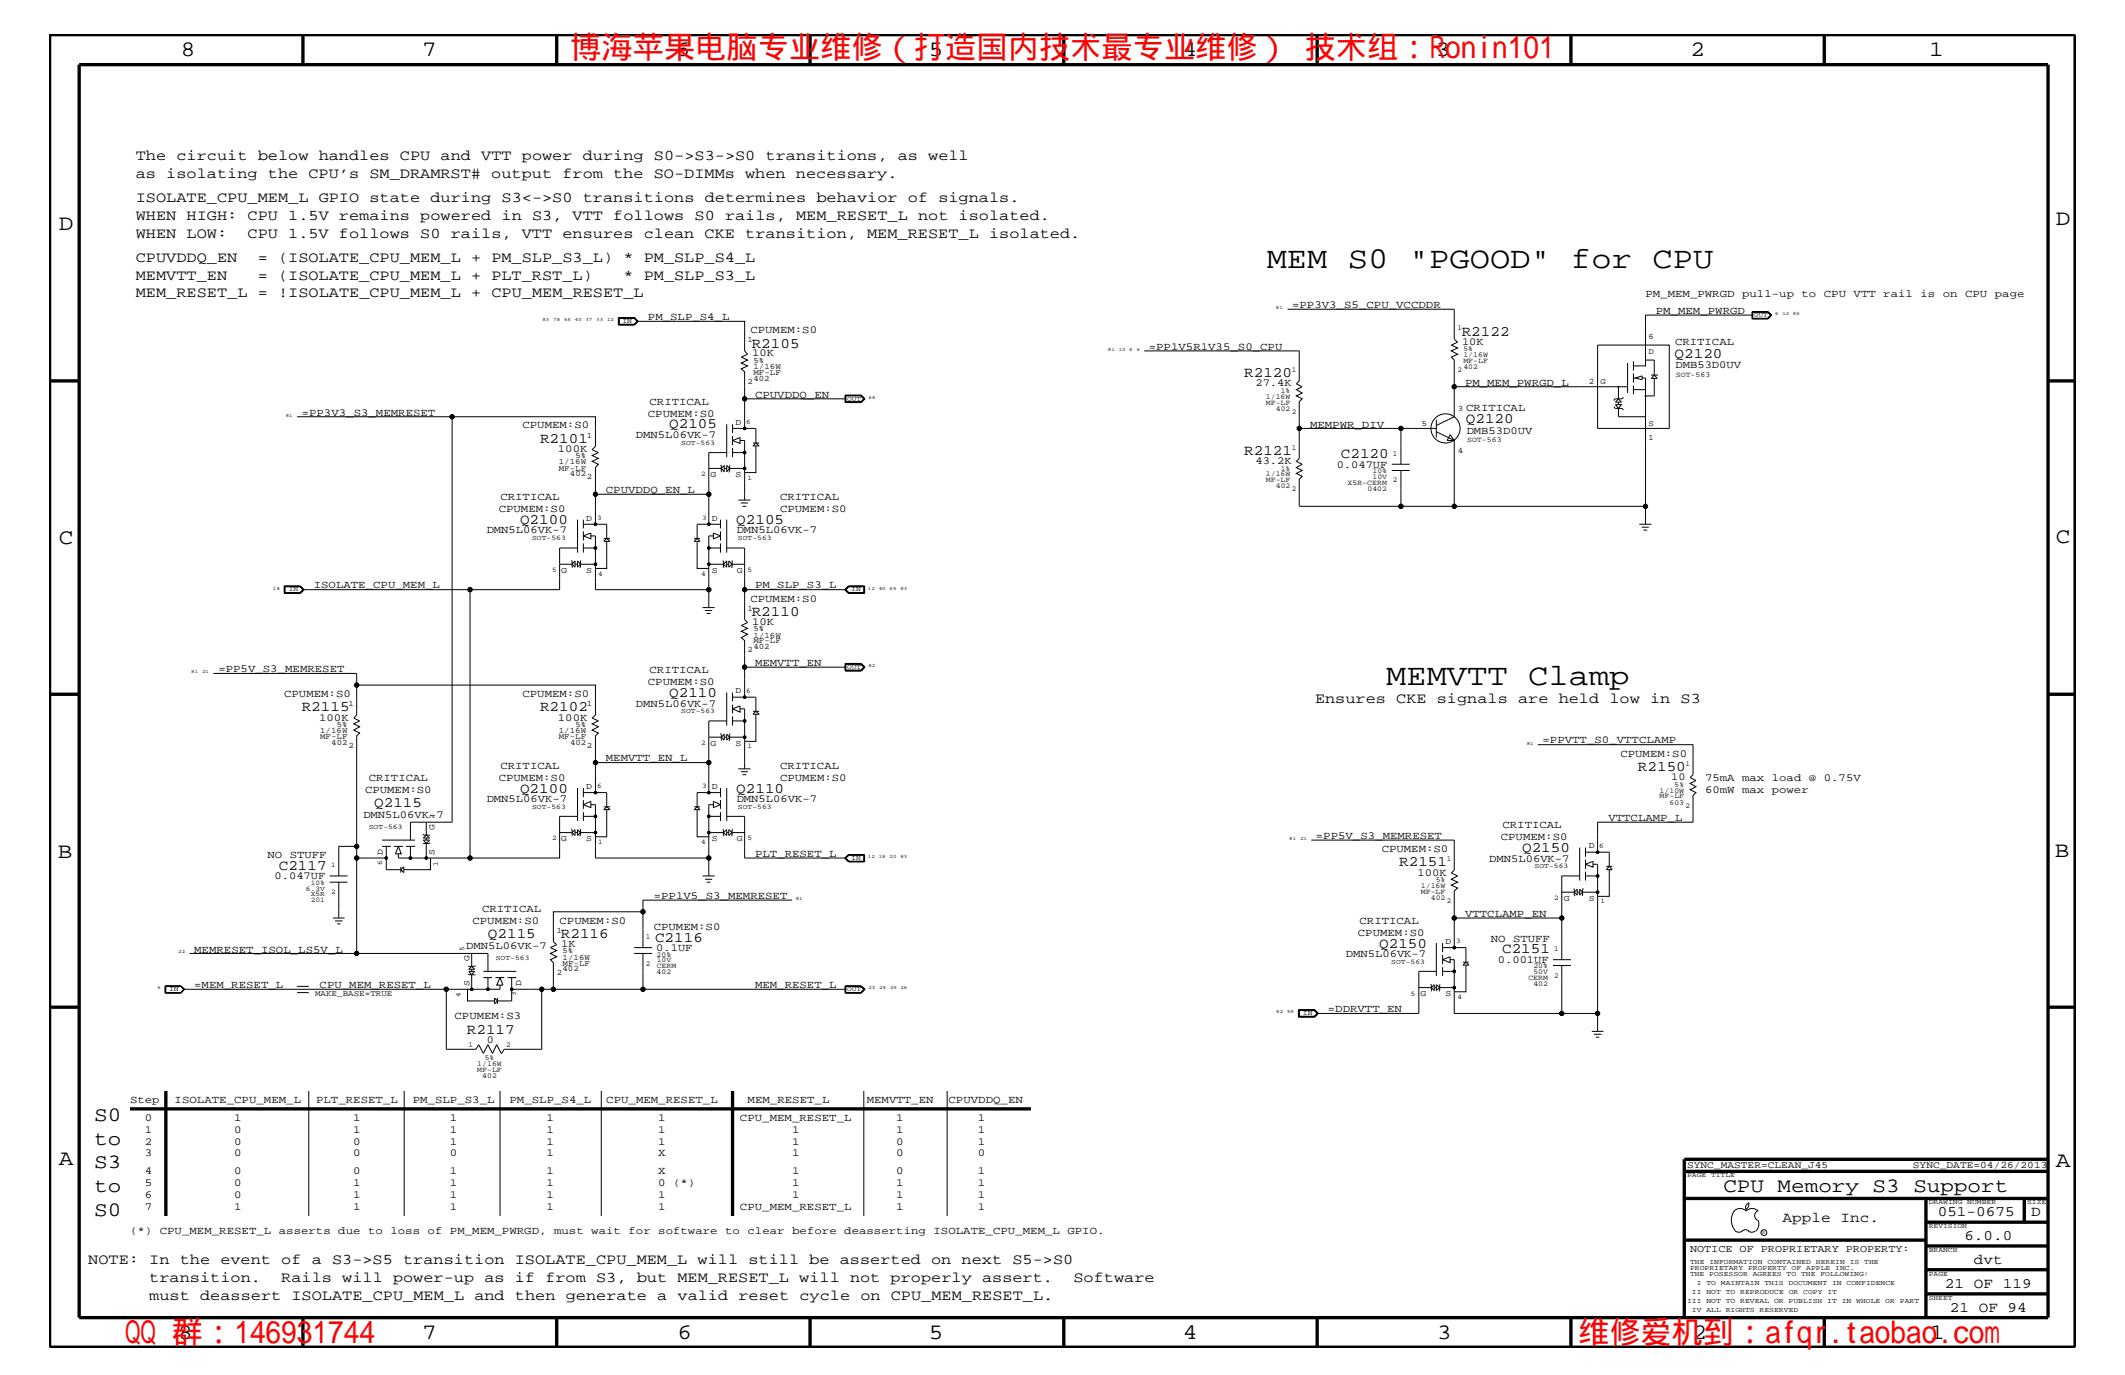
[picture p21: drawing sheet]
<svg xmlns="http://www.w3.org/2000/svg" width="432mm" height="279mm" viewBox="0 0 432 279" stroke-linecap="round" stroke-linejoin="round" font-family="sans-serif">
<defs><g id="words">
<g font-size="6.3" fill="#f00">
<text x="115.9" y="11.9">博海苹果电脑专业维修（打造国内技术最专业维修） 技术组：Ronin101</text>
<text x="25.4" y="272.9">QQ 群：146931744</text>
<text x="320.7" y="272.9">维修爱机到：afqr.taobao.com</text>
</g>
<g font-size="6.2">
<text x="257.4" y="54.4">MEM S0 &quot;PGOOD&quot; for CPU</text>
<text x="281.6" y="139.2">MEMVTT Clamp</text>
</g>
<g font-size="4.5">
<text x="36.7" y="11.5">8</text>
<text x="85.8" y="11.5">7</text>
<text x="137.3" y="11.5">6</text>
<text x="188.7" y="11.5">5</text>
<text x="240.3" y="11.5">4</text>
<text x="291.8" y="11.5">3</text>
<text x="343.5" y="11.5">2</text>
<text x="392" y="11.5">1</text>
<text x="11.9" y="46.8">D</text>
<text x="417.7" y="45.7">D</text>
<text x="11.9" y="110.6">C</text>
<text x="417.7" y="110.3">C</text>
<text x="11.8" y="174.3">B</text>
<text x="417.6" y="174.2">B</text>
<text x="11.9" y="236.7">A</text>
<text x="417.7" y="237.1">A</text>
<text x="36.2" y="272.1">8</text>
<text x="85.8" y="272.1">7</text>
<text x="137.7" y="272.1">6</text>
<text x="188.7" y="272.1">5</text>
<text x="240.4" y="272.1">4</text>
<text x="292" y="272.1">3</text>
<text x="343.9" y="272.1">2</text>
<text x="392.2" y="272.1">1</text>
</g>
<g font-size="4.1">
<text x="19.1" y="227.7">S0</text>
<text x="19.1" y="232.6">to</text>
<text x="19.1" y="237.4">S3</text>
<text x="19.1" y="242.3">to</text>
<text x="350.2" y="242.3">CPU Memory S3 Support</text>
<text x="19.1" y="247.1">S0</text>
</g>
<g font-size="3">
<text x="27.6" y="32.5">The circuit below handles CPU and VTT power during S0-&gt;S3-&gt;S0 transitions, as well</text>
<text x="27.6" y="36.2">as isolating the CPU’s SM_DRAMRST# output from the SO-DIMMs when necessary.</text>
<text x="27.6" y="41">ISOLATE_CPU_MEM_L GPIO state during S3&lt;-&gt;S0 transitions determines behavior of signals.</text>
<text x="27.6" y="44.6">WHEN HIGH: CPU 1.5V remains powered in S3, VTT follows S0 rails, MEM_RESET_L not isolated.</text>
<text x="27.6" y="48.3">WHEN LOW:</text>
<text x="27.6" y="53.2">CPUVDDQ_EN</text>
<text x="50.3" y="48.3">CPU 1.5V follows S0 rails, VTT ensures clean CKE transition, MEM_RESET_L isolated.</text>
<text x="52.4" y="53.2">= (ISOLATE_CPU_MEM_L + PM_SLP_S3_L) * PM_SLP_S4_L</text>
<text x="27.6" y="56.8">MEMVTT_EN</text>
<text x="52.4" y="56.8">= (ISOLATE_CPU_MEM_L + PLT_RST_L)</text>
<text x="126.7" y="56.8">* PM_SLP_S3_L</text>
<text x="27.6" y="60.4">MEM_RESET_L = !ISOLATE_CPU_MEM_L + CPU_MEM_RESET_L</text>
<text x="152.7" y="70.6">R2105</text>
<text x="297" y="68.2">R2122</text>
<text x="252.8" y="76.7">R2120</text>
<text x="340.3" y="72.7">Q2120</text>
<text x="136" y="87.1">Q2105</text>
<text x="297.9" y="86">Q2120</text>
<text x="109.7" y="90">R2101</text>
<text x="252.8" y="92.4">R2121</text>
<text x="272.5" y="93.2">C2120</text>
<text x="105.7" y="106.5">Q2100</text>
<text x="149.6" y="106.5">Q2105</text>
<text x="152.7" y="125.2">R2110</text>
<text x="136" y="141.7">Q2110</text>
<text x="267.2" y="142.9">Ensures CKE signals are held low in S3</text>
<text x="61.3" y="144.6">R2115</text>
<text x="109.7" y="144.6">R2102</text>
<text x="105.7" y="161.1">Q2100</text>
<text x="149.6" y="161.1">Q2110</text>
<text x="332.8" y="156.7">R2150</text>
<text x="76" y="163.9">Q2115</text>
<text x="309.3" y="173.2">Q2150</text>
<text x="56.6" y="176.8">C2117</text>
<text x="284.3" y="176.1">R2151</text>
<text x="99.1" y="190.6">Q2115</text>
<text x="114" y="190.6">R2116</text>
<text x="133.1" y="191.4">C2116</text>
<text x="280.2" y="192.6">Q2150</text>
<text x="305.2" y="193.7">C2151</text>
<text x="94.9" y="210.2">R2117</text>
<text x="362.2" y="248.4">Apple Inc.</text>
<text x="393.7" y="247.1">051-0675</text>
<text x="399.2" y="252">6.0.0</text>
<text x="412.7" y="247.1">D</text>
<text x="17.9" y="256.8">NOTE: In the event of a S3-&gt;S5 transition ISOLATE_CPU_MEM_L will still be asserted on next S5-&gt;S0</text>
<text x="401.1" y="256.8">dvt</text>
<text x="30.3" y="260.5">transition.</text>
<text x="57.2" y="260.5">Rails will power-up as if from S3, but MEM_RESET_L will not properly assert.</text>
<text x="218.1" y="260.5">Software</text>
<text x="395.2" y="261.6">21 OF 119</text>
<text x="30.3" y="264.1">must deassert ISOLATE_CPU_MEM_L and then generate a valid reset cycle on CPU_MEM_RESET_L.</text>
<text x="396.2" y="266.6">21 OF 94</text>
</g>
<g font-size="2.2">
<text x="131.7" y="65.1">PM_SLP_S4_L</text>
<text x="262.6" y="62.6">=PP3V3_S5_CPU_VCCDDR</text>
<text x="334.3" y="60.4">PM_MEM_PWRGD pull-up to CPU VTT rail is on CPU page</text>
<text x="336.5" y="63.9">PM_MEM_PWRGD</text>
<text x="152.5" y="67.7">CPUMEM:S0</text>
<text x="233.4" y="71.1">=PP1V5R1V35_S0_CPU</text>
<text x="297.1" y="70">10K</text>
<text x="340.4" y="70.1">CRITICAL</text>
<text x="152.8" y="72.4">10K</text>
<text x="340.4" y="74.9">DMB53D0UV</text>
<text x="132" y="82.2">CRITICAL</text>
<text x="153.4" y="80.8">CPUVDDQ_EN</text>
<text x="255.1" y="78.5">27.4K</text>
<text x="297.7" y="78.3">PM_MEM_PWRGD_L</text>
<text x="297.9" y="83.5">CRITICAL</text>
<text x="61.3" y="84.4">=PP3V3_S3_MEMRESET</text>
<text x="106.2" y="87.1">CPUMEM:S0</text>
<text x="129.2" y="89">DMN5L06VK-7</text>
<text x="131.7" y="84.7">CPUMEM:S0</text>
<text x="266.2" y="86.9">MEMPWR_DIV</text>
<text x="298" y="88.3">DMB53D0UV</text>
<text x="113.4" y="91.8">100K</text>
<text x="255.1" y="94.3">43.2K</text>
<text x="271.6" y="95">0.047UF</text>
<text x="101.7" y="101.6">CRITICAL</text>
<text x="123.1" y="100.2">CPUVDDQ_EN_L</text>
<text x="158.5" y="101.6">CRITICAL</text>
<text x="101.3" y="104.1">CPUMEM:S0</text>
<text x="158.5" y="104.1">CPUMEM:S0</text>
<text x="98.9" y="108.4">DMN5L06VK-7</text>
<text x="149.7" y="108.4">DMN5L06VK-7</text>
<text x="63.8" y="119.6">ISOLATE_CPU_MEM_L</text>
<text x="153.4" y="119.6">PM_SLP_S3_L</text>
<text x="152.5" y="122.3">CPUMEM:S0</text>
<text x="152.8" y="127">10K</text>
<text x="44.4" y="136.6">=PP5V_S3_MEMRESET</text>
<text x="132" y="136.8">CRITICAL</text>
<text x="153.4" y="135.3">MEMVTT_EN</text>
<text x="57.7" y="141.7">CPUMEM:S0</text>
<text x="106.2" y="141.7">CPUMEM:S0</text>
<text x="129.2" y="143.6">DMN5L06VK-7</text>
<text x="131.7" y="139.2">CPUMEM:S0</text>
<text x="64.9" y="146.4">100K</text>
<text x="113.4" y="146.4">100K</text>
<text x="123.1" y="154.7">MEMVTT_EN_L</text>
<text x="313.4" y="151.1">=PPVTT_S0_VTTCLAMP</text>
<text x="329.3" y="153.8">CPUMEM:S0</text>
<text x="74.2" y="161.1">CPUMEM:S0</text>
<text x="74.9" y="158.6">CRITICAL</text>
<text x="101.3" y="158.6">CPUMEM:S0</text>
<text x="101.7" y="156.2">CRITICAL</text>
<text x="158.5" y="158.6">CPUMEM:S0</text>
<text x="158.5" y="156.2">CRITICAL</text>
<text x="339.6" y="158.5">10</text>
<text x="346.5" y="161.1">60mW max power</text>
<text x="346.5" y="158.6">75mA max load @ 0.75V</text>
<text x="73.8" y="166.2">DMN5L06VK-7</text>
<text x="98.9" y="163">DMN5L06VK-7</text>
<text x="149.7" y="163">DMN5L06VK-7</text>
<text x="326.8" y="166.9">VTTCLAMP_L</text>
<text x="267.4" y="170.5">=PP5V_S3_MEMRESET</text>
<text x="280.8" y="173.2">CPUMEM:S0</text>
<text x="305" y="170.7">CPUMEM:S0</text>
<text x="305.3" y="168.3">CRITICAL</text>
<text x="54.4" y="174.4">NO STUFF</text>
<text x="55.8" y="178.7">0.047UF</text>
<text x="153.4" y="174.2">PLT_RESET_L</text>
<text x="288" y="177.9">100K</text>
<text x="302.6" y="175.1">DMN5L06VK-7</text>
<text x="98" y="185.3">CRITICAL</text>
<text x="132.8" y="182.7">=PP1V5_S3_MEMRESET</text>
<text x="96" y="187.7">CPUMEM:S0</text>
<text x="113.7" y="187.7">CPUMEM:S0</text>
<text x="132.8" y="188.9">CPUMEM:S0</text>
<text x="275.9" y="190.2">CPUMEM:S0</text>
<text x="276.3" y="187.7">CRITICAL</text>
<text x="297.7" y="186.3">VTTCLAMP_EN</text>
<text x="302.9" y="191.4">NO STUFF</text>
<text x="39.5" y="193.6">MEMRESET_ISOL_LS5V_L</text>
<text x="94.7" y="192.9">DMN5L06VK-7</text>
<text x="114" y="192.5">1K</text>
<text x="133.3" y="193.2">0.1UF</text>
<text x="273.5" y="194.5">DMN5L06VK-7</text>
<text x="304.4" y="195.6">0.001UF</text>
<text x="39.5" y="200.9">=MEM_RESET_L</text>
<text x="64.9" y="200.9">CPU_MEM_RESET_L</text>
<text x="153.4" y="200.9">MEM_RESET_L</text>
<text x="92.4" y="207.1">CPUMEM:S3</text>
<text x="269.8" y="205.7">=DDRVTT_EN</text>
<text x="98.9" y="211.9">0</text>
<text x="26.4" y="224.1">Step</text>
<text x="29.4" y="227.7">0</text>
<text x="35.5" y="224.1">ISOLATE_CPU_MEM_L</text>
<text x="47.6" y="227.7">1</text>
<text x="64.2" y="224.1">PLT_RESET_L</text>
<text x="71.8" y="227.7">1</text>
<text x="83.9" y="224.1">PM_SLP_S3_L</text>
<text x="91.4" y="227.7">1</text>
<text x="103.5" y="224.1">PM_SLP_S4_L</text>
<text x="111.1" y="227.7">1</text>
<text x="123.2" y="224.1">CPU_MEM_RESET_L</text>
<text x="133.7" y="227.7">1</text>
<text x="150.4" y="227.7">CPU_MEM_RESET_L</text>
<text x="151.9" y="224.1">MEM_RESET_L</text>
<text x="176.1" y="224.1">MEMVTT_EN</text>
<text x="182.1" y="227.7">1</text>
<text x="192.7" y="224.1">CPUVDDQ_EN</text>
<text x="198.7" y="227.7">1</text>
<text x="29.4" y="230.2">1</text>
<text x="29.4" y="232.6">2</text>
<text x="47.6" y="230.2">0</text>
<text x="47.6" y="232.6">0</text>
<text x="71.8" y="230.2">1</text>
<text x="71.8" y="232.6">0</text>
<text x="91.4" y="230.2">1</text>
<text x="91.4" y="232.6">1</text>
<text x="111.1" y="230.2">1</text>
<text x="111.1" y="232.6">1</text>
<text x="133.7" y="230.2">1</text>
<text x="133.7" y="232.6">1</text>
<text x="160.9" y="230.2">1</text>
<text x="160.9" y="232.6">1</text>
<text x="182.1" y="230.2">1</text>
<text x="182.1" y="232.6">0</text>
<text x="198.7" y="230.2">1</text>
<text x="198.7" y="232.6">1</text>
<text x="29.4" y="235">3</text>
<text x="29.4" y="238.6">4</text>
<text x="47.6" y="235">0</text>
<text x="47.6" y="238.6">0</text>
<text x="71.8" y="235">0</text>
<text x="71.8" y="238.6">0</text>
<text x="91.4" y="235">0</text>
<text x="91.4" y="238.6">1</text>
<text x="111.1" y="235">1</text>
<text x="111.1" y="238.6">1</text>
<text x="133.7" y="235">X</text>
<text x="133.7" y="238.6">X</text>
<text x="160.9" y="235">1</text>
<text x="160.9" y="238.6">1</text>
<text x="182.1" y="235">0</text>
<text x="182.1" y="238.6">0</text>
<text x="198.7" y="235">0</text>
<text x="198.7" y="238.6">1</text>
<text x="29.4" y="241.1">5</text>
<text x="29.4" y="243.5">6</text>
<text x="29.4" y="245.9">7</text>
<text x="47.6" y="241.1">0</text>
<text x="47.6" y="243.5">0</text>
<text x="47.6" y="245.9">1</text>
<text x="71.8" y="241.1">1</text>
<text x="71.8" y="243.5">1</text>
<text x="71.8" y="245.9">1</text>
<text x="91.4" y="241.1">1</text>
<text x="91.4" y="243.5">1</text>
<text x="91.4" y="245.9">1</text>
<text x="111.1" y="241.1">1</text>
<text x="111.1" y="243.5">1</text>
<text x="111.1" y="245.9">1</text>
<text x="133.7" y="241.1">0 (*)</text>
<text x="133.7" y="243.5">1</text>
<text x="133.7" y="245.9">1</text>
<text x="150.4" y="245.9">CPU_MEM_RESET_L</text>
<text x="160.9" y="241.1">1</text>
<text x="160.9" y="243.5">1</text>
<text x="182.1" y="241.1">1</text>
<text x="182.1" y="243.5">1</text>
<text x="182.1" y="245.9">1</text>
<text x="198.7" y="241.1">1</text>
<text x="198.7" y="243.5">1</text>
<text x="198.7" y="245.9">1</text>
<text x="26.4" y="250.7">(*) CPU_MEM_RESET_L asserts due to loss of PM_MEM_PWRGD, must wait for software to clear before deasserting ISOLATE_CPU_MEM_L GPIO.</text>
</g>
<text font-size="2.1" x="343.4" y="254.4">NOTICE OF PROPRIETARY PROPERTY:</text>
<g font-size="2">
<text x="342.8" y="237.4">SYNC_MASTER=CLEAN_J45</text>
<text x="388.7" y="237.4">SYNC_DATE=04/26/2013</text>
</g>
<g font-size="1.8">
<text x="149.4" y="86.4">D</text>
<text x="144.4" y="96.9">G</text>
<text x="149.4" y="96.9">S</text>
<text x="119.1" y="105.8">D</text>
<text x="144.6" y="105.8">D</text>
<text x="114" y="116.4">G</text>
<text x="119.1" y="116.4">S</text>
<text x="144.6" y="116.4">S</text>
<text x="149.7" y="116.4">G</text>
<text x="149.4" y="140.9">D</text>
<text x="144.4" y="151.5">G</text>
<text x="149.4" y="151.5">S</text>
<text x="119.1" y="160.3">D</text>
<text x="144.6" y="160.3">D</text>
<text x="77.8" y="173.8" transform="rotate(-90 77.8 173.8)">D</text>
<text x="88.3" y="173.8" transform="rotate(-90 88.3 173.8)">S</text>
<text x="88.3" y="168.7" transform="rotate(-90 88.3 168.7)">G</text>
<text x="114" y="170.9">G</text>
<text x="119.1" y="170.9">S</text>
<text x="144.6" y="170.9">S</text>
<text x="149.7" y="170.9">G</text>
<text x="322.8" y="172.4">D</text>
<text x="317.8" y="183">G</text>
<text x="322.8" y="183">S</text>
<text x="293.7" y="191.9">D</text>
<text x="95.4" y="195.4" transform="rotate(-90 95.4 195.4)">G</text>
<text x="95.4" y="200.4" transform="rotate(-90 95.4 200.4)">S</text>
<text x="105.9" y="200.4" transform="rotate(-90 105.9 200.4)">D</text>
<text x="288.6" y="202.4">G</text>
<text x="293.7" y="202.4">S</text>
</g>
<g font-size="1.7">
<text x="151.9" y="69.5">1</text>
<text x="334.9" y="68.9">6</text>
<text x="335" y="72">D</text>
<text x="153.1" y="77.4">402</text>
<text x="153.1" y="76.2">MF-LF</text>
<text x="153.1" y="73.8">5%</text>
<text x="153.1" y="75">1/16W</text>
<text x="151.9" y="78">2</text>
<text x="296.2" y="83.5">3</text>
<text x="322.8" y="78">2</text>
<text x="325.2" y="78">G</text>
<text x="119.2" y="88.9">1</text>
<text x="288.9" y="86.5">5</text>
<text x="334.9" y="89.4">1</text>
<text x="335" y="86.5">S</text>
<text x="113.5" y="94.3">1/16W</text>
<text x="113.5" y="95.6">MF-LF</text>
<text x="116.9" y="93.2">5%</text>
<text x="296.2" y="92">4</text>
<text x="115.8" y="96.8">402</text>
<text x="119.2" y="97.4">2</text>
<text x="151.9" y="124.1">1</text>
<text x="153.1" y="128.3">5%</text>
<text x="153.1" y="129.6">1/16W</text>
<text x="153.1" y="131.9">402</text>
<text x="153.1" y="130.8">MF-LF</text>
<text x="151.9" y="132.5">2</text>
<text x="70.8" y="143.5">1</text>
<text x="119.2" y="143.5">1</text>
<text x="65" y="149">1/16W</text>
<text x="68.4" y="147.7">5%</text>
<text x="113.5" y="149">1/16W</text>
<text x="116.9" y="147.7">5%</text>
<text x="65" y="150.1">MF-LF</text>
<text x="67.3" y="151.3">402</text>
<text x="70.8" y="152">2</text>
<text x="113.5" y="150.1">MF-LF</text>
<text x="115.8" y="151.3">402</text>
<text x="119.2" y="152">2</text>
<text x="113.1" y="189.5">1</text>
<text x="114.3" y="193.7">5%</text>
<text x="114.3" y="195">1/16W</text>
<text x="114.3" y="196.2">MF-LF</text>
<text x="114.3" y="197.4">402</text>
<text x="64" y="202.3">MAKE_BASE=TRUE</text>
<text x="113.1" y="198.1">2</text>
</g>
<g font-size="1.5">
<text x="296.2" y="67.1">1</text>
<text x="297.3" y="71.3">5%</text>
<text x="262.5" y="75.6">1</text>
<text x="296.2" y="75.6">2</text>
<text x="297.3" y="75">402</text>
<text x="297.3" y="72.6">1/16W</text>
<text x="297.3" y="73.8">MF-LF</text>
<text x="340.5" y="76.6">SOT-563</text>
<text x="257.2" y="81.1">1/16W</text>
<text x="257.2" y="82.2">MF-LF</text>
<text x="259.2" y="83.5">402</text>
<text x="260.3" y="79.9">1%</text>
<text x="262.5" y="84.1">2</text>
<text x="298.1" y="89.9">SOT-563</text>
<text x="260.3" y="95.6">1%</text>
<text x="262.5" y="91.4">1</text>
<text x="283" y="92.6">1</text>
<text x="257.2" y="98">MF-LF</text>
<text x="257.2" y="96.8">1/16W</text>
<text x="259.2" y="99.3">402</text>
<text x="262.5" y="99.9">2</text>
<text x="273.8" y="98.5">X5R-CERM</text>
<text x="277.9" y="99.7">0402</text>
<text x="278.9" y="96.2">10%</text>
<text x="278.9" y="97.3">10V</text>
<text x="283" y="98">2</text>
<text x="342.5" y="155.6">1</text>
<text x="337.2" y="161.1">1/10W</text>
<text x="340.3" y="159.9">5%</text>
<text x="337.2" y="162.2">MF-LF</text>
<text x="339.3" y="163.5">603</text>
<text x="342.5" y="164.1">2</text>
<text x="291.8" y="179.3">5%</text>
<text x="294" y="175">1</text>
<text x="288.7" y="181.6">MF-LF</text>
<text x="288.7" y="180.5">1/16W</text>
<text x="290.7" y="182.9">402</text>
<text x="294" y="183.5">2</text>
<text x="131.2" y="190.8">1</text>
<text x="131.2" y="196.2">2</text>
<text x="133.4" y="194.4">20%</text>
<text x="133.4" y="197.9">402</text>
<text x="133.4" y="196.7">CERM</text>
<text x="133.4" y="195.5">10V</text>
<text x="311.6" y="196.8">20%</text>
<text x="311.6" y="197.9">50V</text>
<text x="315.8" y="193.2">1</text>
<text x="310.6" y="199.1">CERM</text>
<text x="311.6" y="200.3">402</text>
<text x="315.8" y="198.7">2</text>
<text x="95.2" y="212.8">1</text>
<text x="98.5" y="215.3">5%</text>
<text x="102.9" y="212.8">2</text>
<text x="97" y="217.8">MF-LF</text>
<text x="97" y="216.6">1/16W</text>
<text x="98" y="219">402</text>
</g>
<g font-size="1.4">
<text x="126.5" y="65.6">IN</text>
<text x="356.4" y="64.5">OUT</text>
<text x="172.1" y="81.4">OUT</text>
<text x="151.6" y="86.2">6</text>
<text x="138.4" y="90.4">SOT-563</text>
<text x="142.5" y="96.8">2</text>
<text x="151.9" y="97.6">1</text>
<text x="121.3" y="105.7">3</text>
<text x="142.7" y="105.7">3</text>
<text x="108.1" y="109.8">SOT-563</text>
<text x="149.9" y="109.8">SOT-563</text>
<text x="112.2" y="116.2">5</text>
<text x="121.6" y="117">4</text>
<text x="142.5" y="117">4</text>
<text x="151.9" y="116.2">5</text>
<text x="58.7" y="120.2">IN</text>
<text x="173" y="120.2">IN</text>
<text x="172.1" y="136">OUT</text>
<text x="151.6" y="140.8">6</text>
<text x="138.4" y="144.9">SOT-563</text>
<text x="142.5" y="151.3">2</text>
<text x="151.9" y="152.1">1</text>
<text x="121.3" y="160.2">6</text>
<text x="142.7" y="160.2">3</text>
<text x="88.2" y="166.5" transform="rotate(-90 88.2 166.5)">2</text>
<text x="108.1" y="164.4">SOT-563</text>
<text x="149.9" y="164.4">SOT-563</text>
<text x="74.9" y="168.4">SOT-563</text>
<text x="112.2" y="170.7">2</text>
<text x="121.6" y="171.5">1</text>
<text x="142.5" y="171.5">4</text>
<text x="151.9" y="170.7">5</text>
<text x="325" y="172.3">6</text>
<text x="63.2" y="179.9">10%</text>
<text x="67.3" y="176.2">1</text>
<text x="77.6" y="175.7" transform="rotate(-90 77.6 175.7)">6</text>
<text x="89" y="176" transform="rotate(-90 89 176)">1</text>
<text x="173" y="174.8">IN</text>
<text x="311.8" y="176.5">SOT-563</text>
<text x="62.1" y="181">6.3V</text>
<text x="63.2" y="182.1">X5R</text>
<text x="63.2" y="183.3">201</text>
<text x="67.3" y="181.6">2</text>
<text x="315.8" y="182.9">2</text>
<text x="325.2" y="183.6">1</text>
<text x="295.9" y="191.7">3</text>
<text x="94.3" y="193.2" transform="rotate(-90 94.3 193.2)">5</text>
<text x="100.8" y="195.1">SOT-563</text>
<text x="282.7" y="195.9">SOT-563</text>
<text x="34.4" y="201.5">IN</text>
<text x="93.6" y="202.6" transform="rotate(-90 93.6 202.6)">4</text>
<text x="104.8" y="202.4" transform="rotate(-90 104.8 202.4)">3</text>
<text x="172.1" y="201.5">OUT</text>
<text x="286.7" y="202.3">5</text>
<text x="296.2" y="203">4</text>
<text x="264.8" y="206.3">IN</text>
<text x="342.8" y="239.2">PAGE TITLE</text>
<text x="391.9" y="244.7">DRAWING NUMBER</text>
<text x="411.9" y="244.7">SIZE</text>
<text x="391.9" y="249.5">REVISION</text>
<text x="343.4" y="256.8">THE INFORMATION CONTAINED HEREIN IS THE</text>
<text x="391.9" y="254.4">BRANCH</text>
<text x="343.4" y="258">PROPRIETARY PROPERTY OF APPLE INC.</text>
<text x="343.4" y="259.3">THE POSESSOR AGREES TO THE FOLLOWING:</text>
<text x="343.8" y="262.9">II NOT TO REPRODUCE OR COPY IT</text>
<text x="344.8" y="261.1">I TO MAINTAIN THIS DOCUMENT IN CONFIDENCE</text>
<text x="391.9" y="259.3">PAGE</text>
<text x="342.8" y="264.7">III NOT TO REVEAL OR PUBLISH IT IN WHOLE OR PART</text>
<text x="343.8" y="266.6">IV ALL RIGHTS RESERVED</text>
<text x="391.9" y="264.1">SHEET</text>
</g>
<g font-size="1">
<text x="110.2" y="65.3">83</text>
<text x="112.4" y="65.3">78</text>
<text x="114.6" y="65.3">65</text>
<text x="116.8" y="65.3">40 37</text>
<text x="121.2" y="65.3">33</text>
<text x="123.4" y="65.3">12</text>
<text x="259.3" y="62.9">81</text>
<text x="360.7" y="64">6</text>
<text x="362.2" y="64">12 86</text>
<text x="225.1" y="71.3">81</text>
<text x="227.3" y="71.3">10 8</text>
<text x="231" y="71.3">6</text>
<text x="176.4" y="81.1">64</text>
<text x="58.1" y="84.7">81</text>
<text x="55.5" y="119.8">14</text>
<text x="176.4" y="119.8">12</text>
<text x="178.6" y="119.8">40</text>
<text x="180.8" y="119.8">65</text>
<text x="183" y="119.8">83</text>
<text x="38.9" y="136.8">81</text>
<text x="41.1" y="136.8">21</text>
<text x="176.4" y="135.6">82</text>
<text x="310.2" y="151.3">81</text>
<text x="262" y="170.7">81</text>
<text x="264.2" y="170.7">21</text>
<text x="176.4" y="174.4">12</text>
<text x="178.6" y="174.4">18</text>
<text x="180.8" y="174.4">20</text>
<text x="183" y="174.4">83</text>
<text x="161.7" y="182.9">81</text>
<text x="36.2" y="193.7">22</text>
<text x="32" y="201">6</text>
<text x="176.4" y="201">23</text>
<text x="178.6" y="201">24</text>
<text x="180.8" y="201">25 26</text>
<text x="259.3" y="205.9">82</text>
<text x="261.5" y="205.9">59</text>
<text x="358.1" y="250.7">R</text>
</g>
</g></defs>
<g fill="none" stroke="#000" stroke-width=".2">
<path d="M125.7 64.5h3.3l.6 .8-.6 .8h-3.3zM125.7 64.5v1.5h3.2M125.7 64.6h3.2l.6 .7-.6 .7M125.8 64.7h3.1l.6 .6-.6 .6h-3.1zM128.9 64.5l.7 .8M129.5 65.3h21.8v6l.6 .7-1.3 .6 1.3 .6-1.3 .6 1.3 .6-1.3 .5 .7 .6v5.5h20.6M129.6 65.3l-.7 .7M232.5 71.3h31.5v6.1l-.6 .6 1.2 .6-1.2 .6 1.2 .7-1.2 .5 1.2 .6-.6 .6v5.5h20.7v7.2M261.6 62.8h33.9v6.1l.7 .6-1.3 .6 1.3 .6-1.3 .6 1.3 .7-1.3 .6 .6 .6v11.5l-3.6 1.8M295.5 78.6h35.2M324.6 70.1h14.6v17h-14.6zM328.9 78.6v2.4l.6 .7h-1.2l.6-.7"/>
<path d="M330.7 73.8v6.1M331.9 76.8h.4M331.9 73.4v1.9M331.9 75.9v1.8M331.9 78.3v1.8M331.9 79.2h2.5M332.3 76.8l1.4-.4v.7zM333.7 76.8h.7v29.7M334.4 73.2h1.7v3M335.5 76.2h1.4M336.1 76.9v3.5h-1.7M336.1 76.2l.6 .7h-1.1z"/>
<path d="M356.1 64h-21.7v10.4h-2.5M359.2 63.4h-3.1v1.3h3.1M359.2 63.4l.6 .6-.6 .7M359.2 63.4l.7 .6-.7 .7M359.3 63.3l.7 .7-.7 .8M359.3 63.3l.6 .7-.6 .8M359.3 63.3h-3.3v1.5h3.3M60.4 84.7h31.5v82.4h-8.5v3.6M91.9 84.7h29.1v6l-.7 .7 1.3 .6-1.3 .6 1.3 .6-1.3 .5 1.3 .6-.6 .7v11.5M144 95.2h2.6l.6 .7v-1.3l-.6 .6M146.4 94.5l.2 .1 .1 1.3M147.2 95.2h.5"/>
<path d="M147.7 92h-3.7v8.4M147.7 94.6l.6 .6-.6 .7zM147.7 86.2v6.7M148.3 95.2h3M148.3 94.5v1.4h-.2M148.9 89.5l1.5-.6v1.2zM148.9 86.2v1.8M148.9 88.6v1.8M148.9 91v1.9M148.9 92h2.4M148.9 87.1h4.7v2.9M150.4 89.5h.9v12.1"/>
<path d="M151.3 81v6.1M153 90h1.3M153 90.6l.6-.6 .7 .6zM153.6 90.6v5.4h-2.3M171.7 80.3h3.3l.8 .7-.8 .8h-3.3zM171.9 80.4h3l.6 .6-.6 .6h-3zM174.9 80.4h-3.1v1.3h3.1M174.9 80.4l.8 .6-.8 .7M174.9 80.4l.7 .6-.7 .7M264 87.1v6.1l-.6 .5 1.2 .6-1.2 .7 1.2 .6-1.2 .6 1.2 .6-.6 .6v5.5h20.7M282.8 95.6h3.6M282.8 94.3h3.6"/>
<path d="M284.7 87.1h7.2M291.9 85.3v3.6M291.9 87.7l3.6 1.8v13.4h-10.8v-7.3M294.7 88.3l.8 1.2h-1.4zM327.9 82.7l.3 .3h1.4l.3 .3M328.3 82.2h1.2l-.6 .8zM328.9 81.7v.5M328.9 83v1.7h5.5M329.9 80.7l-.3 .3h-1.4l-.3 .4M57.7 119.1h3.3l.8 .7-.8 .8h-3.3zM57.9 119.2h3.1l.6 .6-.6 .6h-3.1zM61 119.1l.6 .7-.6 .7"/>
<path d="M61 119.1l.7 .7-.7 .7M61 119.1h-3.2v1.4h3.2M95.5 119.8v54.6h-14.6v-.9M116.1 113.9l.2 .1v1.3M116.3 114.7l.5-.7v1.2l-.5-.5h-2.6M116.8 114.7h.6M117.4 114l.5 .7-.5 .5zM117.4 105.6v6.7M117.4 111.4h-3.7v8.4h-52.1M117.9 114.7h3.1M118 113.9l-.1 1.3-.1 .1M118.5 106.5h4.8v2.9"/>
<path d="M118.5 108.9l1.6-.6v1.2zM118.5 105.6v1.8M118.5 108v1.8M118.5 110.4v1.9M118.5 111.4h2.5M120.1 108.9h.9v10.9h23M121 100.4h23v6.1M122.7 110l.6-.6 .7 .6zM122.7 109.4h1.3M123.3 110v5.5h-2.3M141.1 110l.6-.6 .5 .6zM141.1 109.4h1.1"/>
<path d="M141.7 110v5.5h2.3M144 114.7h3M144 111.4h2.4M145 108.9h-1v14.6M145 108.3l1.4 .6-1.4 .6zM146.4 106.5h-4.7v2.9M146.4 105.6v1.8M146.4 108v1.8M146.4 110.4v1.9M146.9 113.9l.1 1.3 .2 .1M147 114.7l.7-.7v1.2zM147.7 111.4h3.6v8.4h20.6"/>
<path d="M147.7 114.7h.4M147.7 105.6v6.7M148.8 114.7l-.7-.7v1.2l.7-.5h2.5M148.9 113.9l-.1 1.3-.2 .1M150 101.6h2.5M150.5 102.2h1.5M150.9 102.9h.7M151.3 119.8v6.1l.6 .6-1.3 .6 1.3 .6-1.3 .6 1.3 .6-1.3 .7 .7 .6v5.4h20.6M171.6 119.8l.8-.7h3.3v1.5h-3.3zM171.9 119.8l.6-.6h3v1.2h-3zM172.5 119.1h3.1v1.4h-3.1M172.5 119.1l-.8 .7 .8 .7"/>
<path d="M172.5 119.1l-.7 .7 .7 .7M295.5 102.9h38.9M333.1 106.5h2.5M333.6 107.1h1.4M333.9 107.7h.8M43.4 136.8h29.1v8.5l-.6 .6 1.2 .6-1.2 .6 1.2 .6-1.2 .7 1.2 .5-.6 .6v24.9M72.5 139.2h48.5v6.1l-.7 .6 1.3 .6-1.3 .6 1.3 .6-1.3 .7 1.3 .5-.6 .6v5.5h23M142.8 123.5h2.4M143.3 124.1h1.4M143.6 124.6h.8M151.3 135.6v6.1M171.7 134.8h3.3l.8 .8-.8 .7h-3.3z"/>
<path d="M171.9 135h3l.6 .6-.6 .6h-3zM174.9 134.9h-3.1v1.4M174.9 134.9l.8 .7-.8 .7M174.9 134.9l.7 .7-.7 .6h-3.1M121 155v6.1M144 149.8h2.6l.6 .6v-1.2l-.6 .6M146.4 149l.2 .2 .1 1.3M147.2 149.8h.5M147.7 146.5h-3.7v14.6M147.7 149.2l.6 .6-.6 .6zM147.7 140.7v6.7M148.3 149.8h3"/>
<path d="M148.3 149v1.4l-.2 .1M148.9 144l1.5-.6v1.3zM148.9 140.7v1.8M148.9 143.2v1.8M148.9 145.6v1.8M148.9 146.5h2.4M148.9 141.7h4.7v2.8M150 156.2h2.5M150.4 144h.9v12.2M150.5 156.8h1.5M150.9 157.4h.7M153 144.5h1.3"/>
<path d="M153 145.1l.6-.6 .7 .6zM153.6 145.1v5.5h-2.3M312.5 151.3h31.5v6.1l-.6 .6 1.2 .6-1.2 .6 1.2 .7-1.2 .6 1.2 .6-.6 .5v5.5h-19.4v6.1M67 178h3.6M67 179.3h3.6M68.8 179.3v7.2M72.5 172h-3.7v6M77.6 172h1.8M77.6 170.7h6.7M78.5 174.4h-6v19.3M78.5 172v4.7h3M80 172h1.9"/>
<path d="M80.9 172l.6 1.5h-1.1zM81.5 176.7l.5-.6v1.2zM81.5 176.1v1.2M82.5 172h1.8M83.4 172v2.4M85.9 169.5l.1 .2 1.4 .1M86 170.7h1.3l-.7 .7zM86.6 170.3v.4M86.6 171.4v3M86.6 167.1v2.6l.7 .6h-1.3l.6-.6M87.4 171.2l-.1 .2-1.4 .1M87.5 174.4v2.3h-5.5"/>
<path d="M113.8 169.1l-.1 .1h2.6l.5 .6v-1.2l-.5 .6M116.1 168.4l.2 .2v1.3M116.8 169.2h.6M117.4 168.6l.5 .6-.5 .6zM117.4 160.1v6.7M117.4 165.9h-3.7v8.5h-18.2M117.9 169.2h3.1M118 168.4l-.1 1.4-.1 .1M118.5 161.1h4.8v2.8M118.5 163.5l1.6-.7v1.3zM118.5 160.1v1.9M118.5 162.6v1.8"/>
<path d="M118.5 165v1.8M118.5 165.9h2.5M120.1 163.5h.9v10.9h23M122.7 164.5l.6-.6 .7 .6zM122.7 163.9h1.3M123.3 164.5v5.5h-2.3l.1-.1M141.1 164.5l.6-.6 .5 .6zM141.1 163.9h1.1M141.7 164.5v5.5l2.4-.1M142.8 178h2.4M143.3 178.7h1.4M143.6 179.3h.8"/>
<path d="M144 169.2h3M144 165.9h2.4M145 163.5h-1v14.5M145 162.8l1.4 .7-1.4 .6zM146.4 161.1h-4.7v2.8M146.4 160.1v1.9M146.4 162.6v1.8M146.4 165v1.8M146.9 168.4l.1 1.4 .2 .1M147 169.2l.7-.6v1.2zM147.7 165.9h3.6v8.5h20.6M147.7 169.2h.4"/>
<path d="M147.7 160.1v6.7M148.9 168.4l-.1 1.4-.2 .1M151.4 169.1l-2.6 .1-.7 .6v-1.2l.7 .6M171.6 174.4l.8-.7h3.3v1.4h-3.3zM172.5 173.8l-.6 .6 .6 .6M172.5 173.8h3.1M172.5 175h3.1M172.5 173.7l-.8 .7 .8 .7M172.5 173.8l-.7 .6 .7 .6M175.5 173.8v1.2M175.6 173.7v1.4M266.5 170.7h29v6.1l-.6 .6 1.3 .6-1.3 .7 1.3 .6-1.3 .6 1.3 .5-.7 .6v5.5"/>
<path d="M321 172.2v6.7M321 178h-3.6v17M322.2 173.2h4.8v2.8M322.2 175.6l1.5-.6v1.2zM322.2 178h2.4M322.2 172.2v1.9M322.2 174.7v1.9M322.2 177.1v1.8M323.7 175.6h.9v34M326.4 176h1.2M327 176l.6 .7h-1.2zM327 176.7v5.4h-2.4h.1"/>
<path d="M38.5 193.7h60.7v3.7M67.7 186.5h2.3M68.1 187.1h1.5M68.5 187.7h.7M95.2 197.9l.1 .2h1.3M95.3 197.4h1.1l-.6 .7zM95.8 193.7v2.7l-.5 .6h1.1l-.6-.6M95.8 197v.4M95.8 198.1v2.9M96.6 196.2l-.2 .2h-1.2M98.2 198.7h1.8M98.2 197.4h6.7"/>
<path d="M99.2 198.7v2.3M100.7 198.7h1.8M101.6 198.7l.6 1.5h-1.3zM103.1 198.7h1.8M104 198.7v4.7h-2.9M128.9 193.7h3.6M128.9 192.6h3.6M130.6 185.3h-18.2v6.1l.7 .6-1.2 .6 1.2 .5-1.2 .6 1.2 .7-1.2 .6 .5 .6v5.4h-2.3M130.6 193.7v7.3M161 182.9h-30.4v9.7M291.9 191.6v6.7M291.9 197.4h-3.6v8.5h-20.7"/>
<path d="M293.1 195l1.6-.6v1.2zM293.1 197.4h2.4M293.1 191.6v1.9M293.1 194.1v1.8M293.1 196.5v1.8M293.1 192.6h4.8v2.9M294.7 195h.8v10.9h21.9M297.3 195.5h1.2M297.3 196.1l.6-.6 .6 .6zM297.9 196.1v5.4h-2.4l.1-.1M315.6 196.2h3.6M315.6 195h3.6"/>
<path d="M317.4 196.2v9.7h7.2M317.4 186.5h-21.9v6.1M317.4 181.2v.1h2.5l.6 .6v-1.2l-.6 .6M319.8 180.5l.1 1.4 .2 .2M320.5 181.3h.5M321 180.7l.6 .6-.6 .6zM321.6 181.3h3M321.8 180.5l-.2 .2-.1 1.4M33.6 200.4h3.1l.6 .6M33.6 201.7h3.1M33.6 200.3v1.5M36.7 200.3h-3.2v1.5h3.2"/>
<path d="M36.7 200.3l.8 .7-.8 .8M36.7 200.3l.7 .7M37.3 201l-.6 .7M37.4 201l-.7 .7M37.4 201l-.7 .8M37.4 201l-.7-.6h-3v1.3M60.4 201.7h2.3M60.4 200.4h2.3M90.7 201v12.2h6l.6-.9 .9 1.8 1-1.8 .9 1.8 .8-1.8 1 1.8M95.1 200.9l-.1 2.5h5.5M100.5 202.8l.6 .6-.6 .6zM101.1 202.8v1.2"/>
<path d="M101.6 200.2v.8h-64.3M104 201h6.1v12.2h-7.6l-.6 .9M112.4 201h59.5M171.7 200.3h3.3l.8 .7-.8 .8h-3.3zM171.8 200.4h3.1M171.8 200.3v1.5M171.8 201.7h3.1M171.9 200.4v1.3M174.9 200.3l.8 .7-.8 .8M174.9 200.4l.6 .6-.6 .7M174.9 200.4l.7 .6-.7 .7M263.8 205.2h3.3l.8 .7-.8 .8h-3.3z"/>
<path d="M263.9 205.2v1.4h3.2l.7-.7-.7-.7M264 205.3h3.1l.5 .6M264 205.3h3.1l.6 .6-.6 .6h-3.1zM267.6 205.9l-.5 .6M288.4 200.6l-.1 .1h2.5l.6 .6v-1.2l-.6 .6M290.7 200l.1 .1 .1 1.3M291.4 200.7h.5M291.9 200.1l.6 .6-.6 .6zM292.5 200.7h3M292.6 200l-.1 1.3-.1 .1M323.4 209.6h2.4M323.9 210.2h1.5"/>
<path d="M324.3 210.8h.7M62.7 221.7v25.4M82.1 221.7v25.4M101.6 221.7v25.4M122.2 221.7v25.4M175.5 221.7v25.4M192.5 221.7v25.4M352.4 246.1a1.69 1.69 0 0 1 2.4 0M352.4 246a3.3 3.3 0 0 0 .3 4.1M352.6 250.2l.7 .2 .7-.2M354 250.2l.7-.3 .7 .3M354.8 246.1a1.69 1.69 0 0 1 2.5 0"/>
<path d="M355.3 250.2l.7 .2 .7-.2M355.3 244.4l.1 .3a1.18 1.18 0 0 1-.6 1M355.4 244.4a.99 .99 0 0 0-.6 1.4M357.2 246a1.04 1.04 0 0 0-.6 1 1.04 1.04 0 0 0 .6 1M357.3 248l.1 .7a2.11 2.11 0 0 1-.6 1.5"/>
<circle cx="295.5" cy="78.6" r=".42"/>
<circle cx="328.9" cy="78.6" r=".08"/>
<circle cx="91.9" cy="84.7" r=".42"/>
<circle cx="151.3" cy="81" r=".42"/>
<circle cx="151.3" cy="95.2" r=".25"/>
<circle cx="151.3" cy="87.1" r=".25"/>
<circle cx="151.3" cy="92" r=".25"/>
<circle cx="264" cy="87.1" r=".42"/>
<circle cx="284.7" cy="87.1" r=".42"/>
<circle cx="293.7" cy="87.1" r="2.96"/>
<circle cx="334.4" cy="80.4" r=".08"/>
<circle cx="95.5" cy="119.8" r=".42"/>
<circle cx="121" cy="100.4" r=".42"/>
<circle cx="121" cy="114.7" r=".25"/>
<circle cx="121" cy="111.4" r=".25"/>
<circle cx="121" cy="106.5" r=".25"/>
<circle cx="144" cy="100.4" r=".42"/>
<circle cx="144" cy="119.8" r=".42"/>
<circle cx="144" cy="111.4" r=".25"/>
<circle cx="144" cy="114.7" r=".25"/>
<circle cx="144" cy="106.5" r=".25"/>
<circle cx="151.3" cy="119.8" r=".42"/>
<circle cx="284.7" cy="102.9" r=".42"/>
<circle cx="295.5" cy="102.9" r=".42"/>
<circle cx="334.4" cy="102.9" r=".42"/>
<circle cx="72.5" cy="139.2" r=".42"/>
<circle cx="151.3" cy="135.6" r=".42"/>
<circle cx="121" cy="155" r=".42"/>
<circle cx="144" cy="155" r=".42"/>
<circle cx="151.3" cy="149.8" r=".25"/>
<circle cx="151.3" cy="141.7" r=".25"/>
<circle cx="151.3" cy="146.5" r=".25"/>
<circle cx="72.5" cy="174.4" r=".42"/>
<circle cx="72.5" cy="172" r=".42"/>
<circle cx="78.5" cy="174.4" r=".25"/>
<circle cx="83.4" cy="174.4" r=".25"/>
<circle cx="86.6" cy="174.4" r=".25"/>
<circle cx="95.5" cy="174.4" r=".42"/>
<circle cx="121" cy="169.2" r=".25"/>
<circle cx="121" cy="165.9" r=".25"/>
<circle cx="121" cy="161.1" r=".25"/>
<circle cx="144" cy="174.4" r=".42"/>
<circle cx="144" cy="165.9" r=".25"/>
<circle cx="144" cy="161.1" r=".25"/>
<circle cx="144" cy="169.2" r=".25"/>
<circle cx="324.6" cy="178" r=".25"/>
<circle cx="324.6" cy="173.2" r=".25"/>
<circle cx="72.5" cy="193.7" r=".42"/>
<circle cx="130.6" cy="185.3" r=".42"/>
<circle cx="295.5" cy="186.5" r=".42"/>
<circle cx="295.5" cy="192.6" r=".25"/>
<circle cx="295.5" cy="197.4" r=".25"/>
<circle cx="317.3" cy="186.5" r=".42"/>
<circle cx="324.6" cy="181.3" r=".25"/>
<circle cx="90.7" cy="201" r=".42"/>
<circle cx="95.8" cy="201" r=".25"/>
<circle cx="99.2" cy="201" r=".25"/>
<circle cx="104" cy="201" r=".25"/>
<circle cx="110.1" cy="201" r=".42"/>
<circle cx="112.4" cy="201" r=".42"/>
<circle cx="130.6" cy="201" r=".42"/>
<circle cx="295.5" cy="200.7" r=".25"/>
<circle cx="317.3" cy="205.9" r=".42"/>
<circle cx="324.6" cy="205.9" r=".42"/>
<circle cx="358.4" cy="250.5" r=".59"/>
</g>
<g fill="#000">
<circle cx="295.5" cy="78.6" r=".42"/>
<circle cx="91.9" cy="84.7" r=".42"/>
<circle cx="151.3" cy="81" r=".42"/>
<circle cx="151.3" cy="95.2" r=".25"/>
<circle cx="151.3" cy="87.1" r=".25"/>
<circle cx="151.3" cy="92" r=".25"/>
<circle cx="264" cy="87.1" r=".42"/>
<circle cx="284.7" cy="87.1" r=".42"/>
<circle cx="95.5" cy="119.8" r=".42"/>
<circle cx="121" cy="100.4" r=".42"/>
<circle cx="121" cy="114.7" r=".25"/>
<circle cx="121" cy="111.4" r=".25"/>
<circle cx="121" cy="106.5" r=".25"/>
<circle cx="144" cy="100.4" r=".42"/>
<circle cx="144" cy="119.8" r=".42"/>
<circle cx="144" cy="111.4" r=".25"/>
<circle cx="144" cy="114.7" r=".25"/>
<circle cx="144" cy="106.5" r=".25"/>
<circle cx="151.3" cy="119.8" r=".42"/>
<circle cx="284.7" cy="102.9" r=".42"/>
<circle cx="295.5" cy="102.9" r=".42"/>
<circle cx="334.4" cy="102.9" r=".42"/>
<circle cx="72.5" cy="139.2" r=".42"/>
<circle cx="151.3" cy="135.6" r=".42"/>
<circle cx="121" cy="155" r=".42"/>
<circle cx="144" cy="155" r=".42"/>
<circle cx="151.3" cy="149.8" r=".25"/>
<circle cx="151.3" cy="141.7" r=".25"/>
<circle cx="151.3" cy="146.5" r=".25"/>
<circle cx="72.5" cy="174.4" r=".42"/>
<circle cx="72.5" cy="172" r=".42"/>
<circle cx="78.5" cy="174.4" r=".25"/>
<circle cx="83.4" cy="174.4" r=".25"/>
<circle cx="86.6" cy="174.4" r=".25"/>
<circle cx="95.5" cy="174.4" r=".42"/>
<circle cx="121" cy="169.2" r=".25"/>
<circle cx="121" cy="165.9" r=".25"/>
<circle cx="121" cy="161.1" r=".25"/>
<circle cx="144" cy="174.4" r=".42"/>
<circle cx="144" cy="165.9" r=".25"/>
<circle cx="144" cy="161.1" r=".25"/>
<circle cx="144" cy="169.2" r=".25"/>
<circle cx="324.6" cy="178" r=".25"/>
<circle cx="324.6" cy="173.2" r=".25"/>
<circle cx="72.5" cy="193.7" r=".42"/>
<circle cx="130.6" cy="185.3" r=".42"/>
<circle cx="295.5" cy="186.5" r=".42"/>
<circle cx="295.5" cy="192.6" r=".25"/>
<circle cx="295.5" cy="197.4" r=".25"/>
<circle cx="317.3" cy="186.5" r=".42"/>
<circle cx="324.6" cy="181.3" r=".25"/>
<circle cx="90.7" cy="201" r=".42"/>
<circle cx="95.8" cy="201" r=".25"/>
<circle cx="99.2" cy="201" r=".25"/>
<circle cx="104" cy="201" r=".25"/>
<circle cx="110.1" cy="201" r=".42"/>
<circle cx="112.4" cy="201" r=".42"/>
<circle cx="130.6" cy="201" r=".42"/>
<circle cx="295.5" cy="200.7" r=".25"/>
<circle cx="317.3" cy="205.9" r=".42"/>
<circle cx="324.6" cy="205.9" r=".42"/>
</g>
<g fill="none" stroke="#000" stroke-width=".68" stroke-linecap="butt">
<path d="M10.1 7h411.6v266.8h-411.6zM16.1 13.1h400.1v254.6h-400.1zM61.6 7v6.1M113.1 7v6.1M164.6 7v6.1M216.2 7v6.1M267.6 7v6.1M319.2 7v6.1M370.7 7v6.1M10.1 77.4h6M416.2 77.4h5.5M10.1 141.1h6"/>
<path d="M416.2 141.1h5.5M10.1 204.7h6M416.2 204.7h5.5M26.4 225.3h183.1M33.7 221.7v25.4M148.9 221.7v25.4M342.2 238h74M416.2 235.6h-74v32.1M342.2 252h49.2M342.2 243.5h74M391.4 248.4h24.8M391.4 243.5v24.2"/>
<path d="M391.4 258h24.8M391.4 253.2h24.8M411.3 243.5v4.9M61.6 267.7v6.1M113.1 267.7v6.1M164.6 267.7v6.1M216.2 268v5.8M267.6 267.7v6.1M319.2 267.7v6.1M370.7 267.7v6.1M391.4 262.9h24.8"/>
</g>
<use href="#words"/>
</svg>
